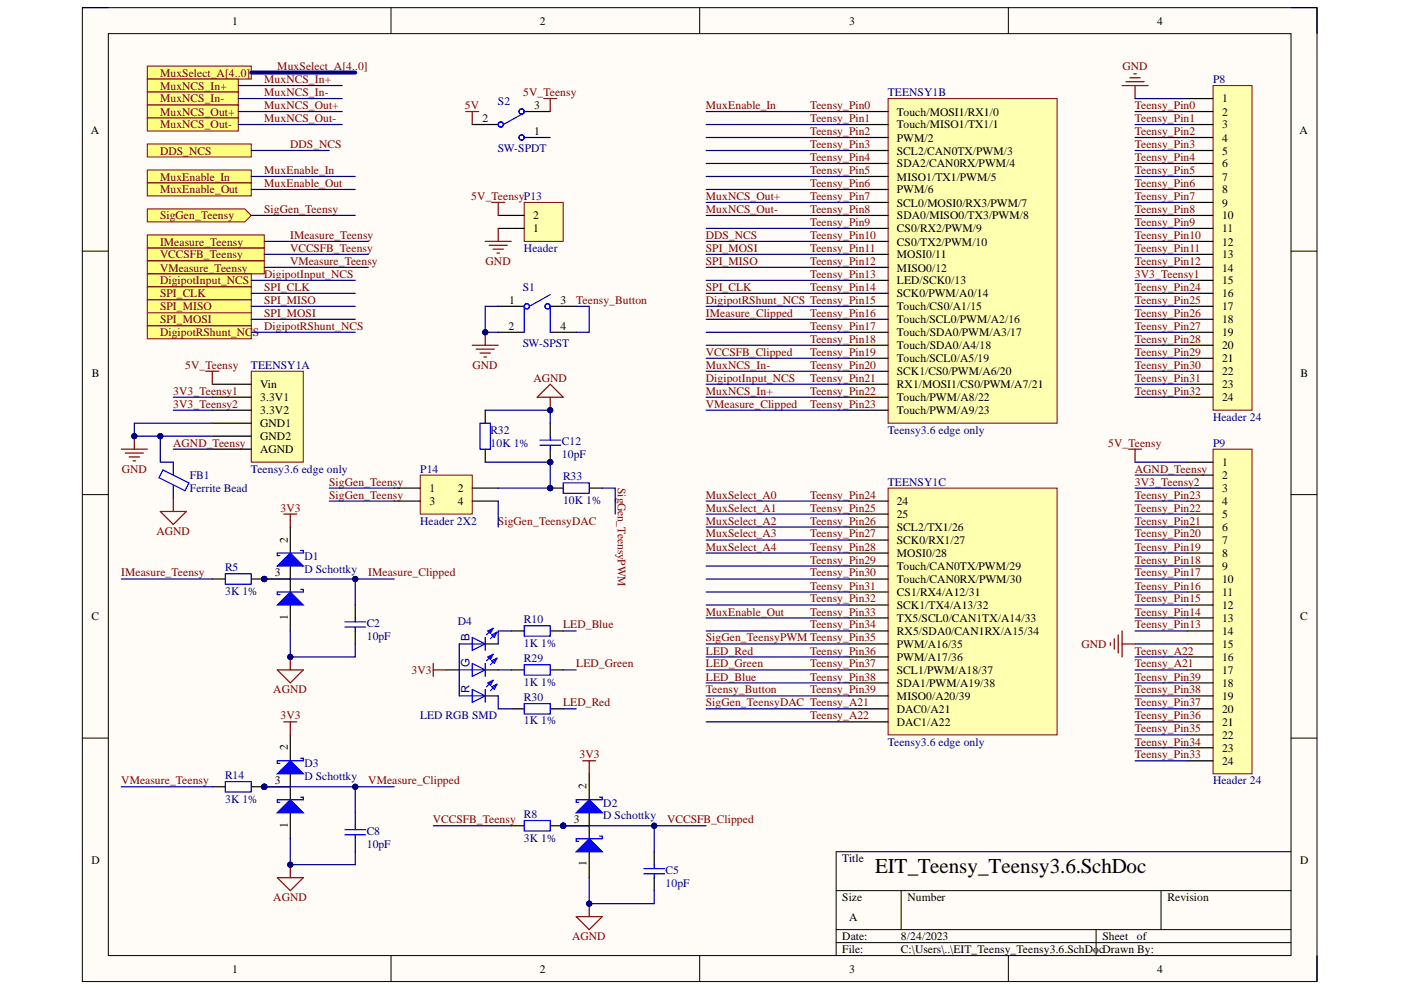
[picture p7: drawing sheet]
<svg xmlns="http://www.w3.org/2000/svg" width="297mm" height="210mm" viewBox="0 0 297 210" stroke-linecap="round" stroke-linejoin="round" font-family="sans-serif">
<defs><g id="words">
<text font-size="4.5" x="185.5" y="185.1">EIT_Teensy_Teensy3.6.SchDoc</text>
<g font-size="2.5">
<text x="49.2" y="5.2">1</text>
<text x="114.5" y="5.2">2</text>
<text x="180" y="5.2">3</text>
<text x="245.3" y="5.2">4</text>
<text x="113.3" y="23.2">3</text>
<text x="259.1" y="21.7">1</text>
<text x="19.3" y="28.3">A</text>
<text x="102.3" y="25.9">2</text>
<text x="113.3" y="28.7">1</text>
<text x="190.2" y="24.5">Touch/MOSI1/RX1/0</text>
<text x="190.2" y="27.2">Touch/MISO1/TX1/1</text>
<text x="259.1" y="24.5">2</text>
<text x="259.1" y="27.2">3</text>
<text x="275.5" y="28.3">A</text>
<text x="190.2" y="30">PWM/2</text>
<text x="190.2" y="32.8">SCL2/CAN0TX/PWM/3</text>
<text x="190.2" y="35.5">SDA2/CAN0RX/PWM/4</text>
<text x="259.1" y="30">4</text>
<text x="259.1" y="32.8">5</text>
<text x="259.1" y="35.5">6</text>
<text x="190.2" y="38.3">MISO1/TX1/PWM/5</text>
<text x="190.2" y="41">PWM/6</text>
<text x="259.1" y="38.3">7</text>
<text x="259.1" y="41">8</text>
<text x="113" y="46.5">2</text>
<text x="190.2" y="43.8">SCL0/MOSI0/RX3/PWM/7</text>
<text x="190.2" y="46.5">SDA0/MISO0/TX3/PWM/8</text>
<text x="259.1" y="43.8">9</text>
<text x="259.1" y="46.5">10</text>
<text x="113" y="49.3">1</text>
<text x="190.2" y="49.3">CS0/RX2/PWM/9</text>
<text x="190.2" y="52.1">CS0/TX2/PWM/10</text>
<text x="259.1" y="49.3">11</text>
<text x="259.1" y="52.1">12</text>
<text x="190.2" y="54.8">MOSI0/11</text>
<text x="190.2" y="57.6">MISO0/12</text>
<text x="259.1" y="54.8">13</text>
<text x="259.1" y="57.6">14</text>
<text x="107.9" y="64.4">1</text>
<text x="118.9" y="64.4">3</text>
<text x="190.2" y="60.3">LED/SCK0/13</text>
<text x="190.2" y="63.1">SCK0/PWM/A0/14</text>
<text x="190.2" y="65.8">Touch/CS0/A1/15</text>
<text x="259.1" y="60.3">15</text>
<text x="259.1" y="63.1">16</text>
<text x="259.1" y="65.8">17</text>
<text x="107.8" y="69.9">2</text>
<text x="118.9" y="69.9">4</text>
<text x="190.2" y="68.6">Touch/SCL0/PWM/A2/16</text>
<text x="190.2" y="71.3">Touch/SDA0/PWM/A3/17</text>
<text x="259.1" y="68.6">18</text>
<text x="259.1" y="71.3">19</text>
<text x="190.2" y="74">Touch/SDA0/A4/18</text>
<text x="190.2" y="76.8">Touch/SCL0/A5/19</text>
<text x="259.1" y="74">20</text>
<text x="259.1" y="76.8">21</text>
<text x="19.5" y="79.9">B</text>
<text x="55.2" y="82.3">Vin</text>
<text x="190.2" y="79.5">SCK1/CS0/PWM/A6/20</text>
<text x="190.2" y="82.3">RX1/MOSI1/CS0/PWM/A7/21</text>
<text x="259.1" y="79.5">22</text>
<text x="259.1" y="82.3">23</text>
<text x="275.7" y="79.9">B</text>
<text x="55.2" y="85">3.3V1</text>
<text x="55.2" y="87.8">3.3V2</text>
<text x="190.2" y="85">Touch/PWM/A8/22</text>
<text x="190.2" y="87.8">Touch/PWM/A9/23</text>
<text x="259.1" y="85">24</text>
<text x="55.2" y="90.6">GND1</text>
<text x="55.2" y="93.3">GND2</text>
<text x="55.2" y="96.1">AGND</text>
<text x="259.1" y="98.8">1</text>
<text x="259.1" y="101.6">2</text>
<text x="91" y="104.3">1</text>
<text x="91" y="107.1">3</text>
<text x="97" y="104.3">2</text>
<text x="97" y="107.1">4</text>
<text x="190.2" y="107.1">24</text>
<text x="259.1" y="104.3">3</text>
<text x="259.1" y="107.1">4</text>
<text x="190.2" y="109.9">25</text>
<text x="190.2" y="112.6">SCL2/TX1/26</text>
<text x="259.1" y="109.9">5</text>
<text x="259.1" y="112.6">6</text>
<text x="61" y="115" transform="rotate(-90 61 115)">2</text>
<text x="190.2" y="115.4">SCK0/RX1/27</text>
<text x="190.2" y="118.1">MOSI0/28</text>
<text x="259.1" y="115.4">7</text>
<text x="259.1" y="118.1">8</text>
<text x="58.3" y="122.2">3</text>
<text x="190.2" y="120.9">Touch/CAN0TX/PWM/29</text>
<text x="190.2" y="123.6">Touch/CAN0RX/PWM/30</text>
<text x="259.1" y="120.9">9</text>
<text x="259.1" y="123.6">10</text>
<text x="19.4" y="131.5">C</text>
<text x="61" y="131.4" transform="rotate(-90 61 131.4)">1</text>
<text x="190.2" y="126.4">CS1/RX4/A12/31</text>
<text x="190.2" y="129.2">SCK1/TX4/A13/32</text>
<text x="190.2" y="131.9">TX5/SCL0/CAN1TX/A14/33</text>
<text x="259.1" y="126.4">11</text>
<text x="259.1" y="129.2">12</text>
<text x="259.1" y="131.9">13</text>
<text x="275.6" y="131.5">C</text>
<text x="190.2" y="134.7">RX5/SDA0/CAN1RX/A15/34</text>
<text x="190.2" y="137.4">PWM/A16/35</text>
<text x="259.1" y="134.7">14</text>
<text x="259.1" y="137.4">15</text>
<text x="190.2" y="140.2">PWM/A17/36</text>
<text x="190.2" y="142.9">SCL1/PWM/A18/37</text>
<text x="259.1" y="140.2">16</text>
<text x="259.1" y="142.9">17</text>
<text x="190.2" y="145.6">SDA1/PWM/A19/38</text>
<text x="190.2" y="148.4">MISO0/A20/39</text>
<text x="259.1" y="145.6">18</text>
<text x="259.1" y="148.4">19</text>
<text x="190.2" y="151.1">DAC0/A21</text>
<text x="190.2" y="153.9">DAC1/A22</text>
<text x="259.1" y="151.1">20</text>
<text x="259.1" y="153.9">21</text>
<text x="61" y="159.1" transform="rotate(-90 61 159.1)">2</text>
<text x="259.1" y="156.6">22</text>
<text x="259.1" y="159.4">23</text>
<text x="58.3" y="166.3">3</text>
<text x="124.4" y="167.4" transform="rotate(-90 124.4 167.4)">2</text>
<text x="259.1" y="162.1">24</text>
<text x="61" y="175.5" transform="rotate(-90 61 175.5)">1</text>
<text x="121.7" y="174.6">3</text>
<text x="19.4" y="183.2">D</text>
<text x="124.4" y="183.7" transform="rotate(-90 124.4 183.7)">1</text>
<text x="178.6" y="182.8">Title</text>
<text x="275.6" y="183.2">D</text>
<text x="178.6" y="191">Size</text>
<text x="192.4" y="191">Number</text>
<text x="247.5" y="191">Revision</text>
<text x="180" y="195.2">A</text>
<text x="178.6" y="199.3">Date:</text>
<text x="178.6" y="202.1">File:</text>
<text x="191" y="199.3">8/24/2023</text>
<text x="191" y="202.1">C:\Users\..\EIT_Teensy_Teensy3.6.SchDo</text>
<text x="233" y="202.1">cDrawn By:</text>
<text x="233.7" y="199.3">Sheet</text>
<text x="241.1" y="199.3">of</text>
<text x="49.2" y="206.3">1</text>
<text x="114.5" y="206.3">2</text>
<text x="180" y="206.3">3</text>
<text x="245.3" y="206.3">4</text>
</g>
<g font-size="2.5" fill="#800000">
<text x="33.9" y="16.2">MuxSelect_A[4..0]</text>
<text x="56" y="17.6">MuxNCS_In+</text>
<text x="58.8" y="14.9">MuxSelect_A[4..0]</text>
<text x="238" y="14.9">GND</text>
<text x="33.9" y="19">MuxNCS_In+</text>
<text x="33.9" y="21.7">MuxNCS_In-</text>
<text x="56" y="20.4">MuxNCS_In-</text>
<text x="56" y="23.2">MuxNCS_Out+</text>
<text x="98.6" y="23.2">5V</text>
<text x="110.9" y="20.4">5V_Teensy</text>
<text x="149.7" y="23.2">MuxEnable_In</text>
<text x="171.7" y="23.2">Teensy_Pin0</text>
<text x="240.6" y="23.2">Teensy_Pin0</text>
<text x="33.9" y="24.5">MuxNCS_Out+</text>
<text x="33.9" y="27.2">MuxNCS_Out-</text>
<text x="56" y="25.9">MuxNCS_Out-</text>
<text x="171.7" y="25.9">Teensy_Pin1</text>
<text x="171.7" y="28.7">Teensy_Pin2</text>
<text x="240.6" y="25.9">Teensy_Pin1</text>
<text x="240.6" y="28.7">Teensy_Pin2</text>
<text x="33.9" y="32.8">DDS_NCS</text>
<text x="61.5" y="31.4">DDS_NCS</text>
<text x="171.7" y="31.4">Teensy_Pin3</text>
<text x="171.7" y="34.2">Teensy_Pin4</text>
<text x="240.6" y="31.4">Teensy_Pin3</text>
<text x="240.6" y="34.2">Teensy_Pin4</text>
<text x="33.9" y="38.3">MuxEnable_In</text>
<text x="33.9" y="41">MuxEnable_Out</text>
<text x="56" y="36.9">MuxEnable_In</text>
<text x="56" y="39.6">MuxEnable_Out</text>
<text x="171.7" y="36.9">Teensy_Pin5</text>
<text x="171.7" y="39.6">Teensy_Pin6</text>
<text x="240.6" y="36.9">Teensy_Pin5</text>
<text x="240.6" y="39.6">Teensy_Pin6</text>
<text x="33.9" y="46.5">SigGen_Teensy</text>
<text x="56" y="45.1">SigGen_Teensy</text>
<text x="99.9" y="42.4">5V_TeensyP13</text>
<text x="149.7" y="42.4">MuxNCS_Out+</text>
<text x="149.7" y="45.1">MuxNCS_Out-</text>
<text x="171.7" y="42.4">Teensy_Pin7</text>
<text x="171.7" y="45.1">Teensy_Pin8</text>
<text x="171.7" y="47.9">Teensy_Pin9</text>
<text x="240.6" y="42.4">Teensy_Pin7</text>
<text x="240.6" y="45.1">Teensy_Pin8</text>
<text x="240.6" y="47.9">Teensy_Pin9</text>
<text x="33.9" y="52.1">IMeasure_Teensy</text>
<text x="61.5" y="53.4">VCCSFB_Teensy</text>
<text x="61.5" y="50.6">IMeasure_Teensy</text>
<text x="149.7" y="53.4">SPI_MOSI</text>
<text x="149.7" y="50.6">DDS_NCS</text>
<text x="171.7" y="50.6">Teensy_Pin10</text>
<text x="171.7" y="53.4">Teensy_Pin11</text>
<text x="240.6" y="50.6">Teensy_Pin10</text>
<text x="240.6" y="53.4">Teensy_Pin11</text>
<text x="33.9" y="54.8">VCCSFB_Teensy</text>
<text x="33.9" y="57.6">VMeasure_Teensy</text>
<text x="56" y="58.9">DigipotInput_NCS</text>
<text x="61.5" y="56.1">VMeasure_Teensy</text>
<text x="103" y="56.1">GND</text>
<text x="149.7" y="56.1">SPI_MISO</text>
<text x="171.7" y="56.1">Teensy_Pin12</text>
<text x="171.7" y="58.9">Teensy_Pin13</text>
<text x="240.6" y="56.1">Teensy_Pin12</text>
<text x="240.6" y="58.9">3V3_Teensy1</text>
<text x="33.9" y="60.3">DigipotInput_NCS</text>
<text x="33.9" y="63.1">SPI_CLK</text>
<text x="33.9" y="65.8">SPI_MISO</text>
<text x="56" y="61.7">SPI_CLK</text>
<text x="56" y="64.4">SPI_MISO</text>
<text x="122.2" y="64.4">Teensy_Button</text>
<text x="149.7" y="61.7">SPI_CLK</text>
<text x="149.7" y="64.4">DigipotRShunt_NCS Teensy_Pin15</text>
<text x="171.7" y="61.7">Teensy_Pin14</text>
<text x="240.6" y="61.7">Teensy_Pin24</text>
<text x="240.6" y="64.4">Teensy_Pin25</text>
<text x="33.9" y="68.6">SPI_MOSI</text>
<text x="33.9" y="71.3">DigipotRShunt_NC</text>
<text x="53.6" y="71.3">S</text>
<text x="56" y="67.2">SPI_MOSI</text>
<text x="56" y="69.9">DigipotRShunt_NCS</text>
<text x="149.7" y="67.2">IMeasure_Clipped</text>
<text x="171.7" y="67.2">Teensy_Pin16</text>
<text x="171.7" y="69.9">Teensy_Pin17</text>
<text x="240.6" y="67.2">Teensy_Pin26</text>
<text x="240.6" y="69.9">Teensy_Pin27</text>
<text x="149.7" y="75.4">VCCSFB_Clipped</text>
<text x="171.7" y="72.7">Teensy_Pin18</text>
<text x="171.7" y="75.4">Teensy_Pin19</text>
<text x="240.6" y="72.7">Teensy_Pin28</text>
<text x="240.6" y="75.4">Teensy_Pin29</text>
<text x="36.7" y="83.7">3V3_Teensy1</text>
<text x="39.3" y="78.2">5V_Teensy</text>
<text x="100.2" y="78.2">GND</text>
<text x="113.1" y="81">AGND</text>
<text x="149.7" y="81">DigipotInput_NCS</text>
<text x="149.7" y="83.7">MuxNCS_In+</text>
<text x="149.7" y="78.2">MuxNCS_In-</text>
<text x="171.7" y="78.2">Teensy_Pin20</text>
<text x="171.7" y="81">Teensy_Pin21</text>
<text x="171.7" y="83.7">Teensy_Pin22</text>
<text x="240.6" y="78.2">Teensy_Pin30</text>
<text x="240.6" y="81">Teensy_Pin31</text>
<text x="240.6" y="83.7">Teensy_Pin32</text>
<text x="36.7" y="86.5">3V3_Teensy2</text>
<text x="149.7" y="86.5">VMeasure_Clipped</text>
<text x="171.7" y="86.5">Teensy_Pin23</text>
<text x="36.7" y="94.7">AGND_Teensy</text>
<text x="234.9" y="94.7">5V_Teensy</text>
<text x="25.8" y="100.3">GND</text>
<text x="240.6" y="100.3">AGND_Teensy</text>
<text x="69.8" y="103">SigGen_Teensy</text>
<text x="69.8" y="105.7">SigGen_Teensy</text>
<text x="131" y="103.5" transform="rotate(90 131 103.5)">SigGen_TeensyPWM</text>
<text x="149.7" y="105.7">MuxSelect_A0</text>
<text x="171.7" y="105.7">Teensy_Pin24</text>
<text x="240.6" y="103">3V3_Teensy2</text>
<text x="240.6" y="105.7">Teensy_Pin23</text>
<text x="33.2" y="113.4">AGND</text>
<text x="59.5" y="108.5">3V3</text>
<text x="105.6" y="111.2">SigGen_TeensyDAC</text>
<text x="149.7" y="108.5">MuxSelect_A1</text>
<text x="149.7" y="111.2">MuxSelect_A2</text>
<text x="149.7" y="113.9">MuxSelect_A3</text>
<text x="171.7" y="108.5">Teensy_Pin25</text>
<text x="171.7" y="111.2">Teensy_Pin26</text>
<text x="171.7" y="113.9">Teensy_Pin27</text>
<text x="240.6" y="113.9">Teensy_Pin20</text>
<text x="240.6" y="111.2">Teensy_Pin21</text>
<text x="240.6" y="108.5">Teensy_Pin22</text>
<text x="149.7" y="116.7">MuxSelect_A4</text>
<text x="171.7" y="116.7">Teensy_Pin28</text>
<text x="171.7" y="119.5">Teensy_Pin29</text>
<text x="240.6" y="119.5">Teensy_Pin18</text>
<text x="240.6" y="116.7">Teensy_Pin19</text>
<text x="25.7" y="122.2">IMeasure_Teensy</text>
<text x="78.1" y="122.2">IMeasure_Clipped</text>
<text x="171.7" y="122.2">Teensy_Pin30</text>
<text x="171.7" y="125">Teensy_Pin31</text>
<text x="240.6" y="125">Teensy_Pin16</text>
<text x="240.6" y="122.2">Teensy_Pin17</text>
<text x="149.7" y="130.5">MuxEnable_Out</text>
<text x="171.7" y="127.7">Teensy_Pin32</text>
<text x="171.7" y="130.5">Teensy_Pin33</text>
<text x="240.6" y="130.5">Teensy_Pin14</text>
<text x="240.6" y="127.7">Teensy_Pin15</text>
<text x="119.4" y="133.2">LED_Blue</text>
<text x="149.7" y="136">SigGen_TeensyPWM Teensy_Pin35</text>
<text x="171.7" y="133.2">Teensy_Pin34</text>
<text x="229.3" y="137.4">GND</text>
<text x="240.6" y="133.2">Teensy_Pin13</text>
<text x="87.2" y="142.9">3V3</text>
<text x="122.2" y="141.5">LED_Green</text>
<text x="149.7" y="141.5">LED_Green</text>
<text x="149.7" y="138.8">LED_Red</text>
<text x="171.7" y="138.8">Teensy_Pin36</text>
<text x="171.7" y="141.5">Teensy_Pin37</text>
<text x="240.6" y="141.5">Teensy_A21</text>
<text x="240.6" y="138.8">Teensy_A22</text>
<text x="58" y="147">AGND</text>
<text x="119.4" y="149.8">LED_Red</text>
<text x="149.7" y="144.3">LED_Blue</text>
<text x="149.7" y="149.8">SigGen_TeensyDAC Teensy_A21</text>
<text x="149.7" y="147">Teensy_Button</text>
<text x="171.7" y="144.3">Teensy_Pin38</text>
<text x="171.7" y="147">Teensy_Pin39</text>
<text x="240.6" y="149.8">Teensy_Pin37</text>
<text x="240.6" y="147">Teensy_Pin38</text>
<text x="240.6" y="144.3">Teensy_Pin39</text>
<text x="59.5" y="152.5">3V3</text>
<text x="171.7" y="152.5">Teensy_A22</text>
<text x="240.6" y="155.3">Teensy_Pin35</text>
<text x="240.6" y="152.5">Teensy_Pin36</text>
<text x="122.8" y="160.8">3V3</text>
<text x="240.6" y="160.8">Teensy_Pin33</text>
<text x="240.6" y="158.1">Teensy_Pin34</text>
<text x="25.7" y="166.3">VMeasure_Teensy</text>
<text x="78.1" y="166.3">VMeasure_Clipped</text>
<text x="91.8" y="174.6">VCCSFB_Teensy</text>
<text x="141.5" y="174.6">VCCSFB_Clipped</text>
<text x="58" y="191">AGND</text>
<text x="121.3" y="199.3">AGND</text>
</g>
<g font-size="2.5" fill="#000080">
<text x="257.2" y="17.6">P8</text>
<text x="105.6" y="22.3">S2</text>
<text x="188.2" y="20.4">TEENSY1B</text>
<text x="105.6" y="32.2">SW-SPDT</text>
<text x="111.1" y="53.4">Header</text>
<text x="110.8" y="61.7">S1</text>
<text x="110.8" y="73.5">SW-SPST</text>
<text x="53.2" y="78.2">TEENSY1A</text>
<text x="257.2" y="89.2">Header 24</text>
<text x="104" y="92">R32</text>
<text x="104" y="94.7">10K 1%</text>
<text x="119.1" y="94.4">C12</text>
<text x="188.2" y="92">Teensy3.6 edge only</text>
<text x="257.2" y="94.7">P9</text>
<text x="40.3" y="101.6">FB1</text>
<text x="53.2" y="100.3">Teensy3.6 edge only</text>
<text x="89.1" y="100.3">P14</text>
<text x="119.1" y="97.2">10pF</text>
<text x="119.4" y="101.9">R33</text>
<text x="40.3" y="104.3">Ferrite Bead</text>
<text x="119.4" y="106.8">10K 1%</text>
<text x="188.2" y="103">TEENSY1C</text>
<text x="89.1" y="111.2">Header 2X2</text>
<text x="64.5" y="118.7">D1</text>
<text x="47.7" y="121.1">R5</text>
<text x="64.5" y="121.4">D Schottky</text>
<text x="47.7" y="126.1">3K 1%</text>
<text x="77.7" y="133">C2</text>
<text x="77.7" y="135.8">10pF</text>
<text x="97" y="132.5">D4</text>
<text x="99.6" y="136" transform="rotate(-90 99.6 136)">B</text>
<text x="111.1" y="132.1">R10</text>
<text x="111.1" y="137.1">1K 1%</text>
<text x="99.6" y="141.5" transform="rotate(-90 99.6 141.5)">G</text>
<text x="111.1" y="140.4">R29</text>
<text x="99.6" y="147" transform="rotate(-90 99.6 147)">R</text>
<text x="111.1" y="148.7">R30</text>
<text x="111.1" y="145.4">1K 1%</text>
<text x="89.1" y="152.5">LED RGB SMD</text>
<text x="111.1" y="153.6">1K 1%</text>
<text x="188.2" y="158.1">Teensy3.6 edge only</text>
<text x="47.7" y="165.2">R14</text>
<text x="64.5" y="162.7">D3</text>
<text x="64.5" y="165.4">D Schottky</text>
<text x="257.2" y="166.3">Header 24</text>
<text x="47.7" y="170.2">3K 1%</text>
<text x="111.1" y="173.5">R8</text>
<text x="127.9" y="171">D2</text>
<text x="127.9" y="173.7">D Schottky</text>
<text x="77.7" y="177">C8</text>
<text x="77.7" y="179.8">10pF</text>
<text x="111.1" y="178.4">3K 1%</text>
<text x="141.1" y="185.3">C5</text>
<text x="141.1" y="188.1">10pF</text>
</g>
</g></defs>
<path d="M17.5 1.6h261.7v206.5h-261.7z" fill-rule="evenodd" fill="#fffcf8"/>
<path d="M17.5 1.6h261.7v206.5h-261.7z" fill="none" stroke="#000" stroke-width=".21"/>
<path d="M23 7.1h250.7v195.5h-250.7z" fill-rule="evenodd" fill="#fffcf8"/>
<g fill="none" stroke="#000" stroke-width=".21">
<path d="M17.5 1.6h5.5M23 7.1h250.7v195.5h-250.7zM82.9 1.6v5.5M148.3 1.6v5.5M213.8 1.6v5.5M273.7 1.6h5.5v5.5M17.5 53.2h5.5M273.7 53.2h5.5M17.5 104.9h5.5M273.7 104.9h5.5M17.5 156.5h5.5M273.7 156.5h5.5"/>
<path d="M177.3 188.8h96.4M177.3 197.1h96.4M177.3 199.9h96.4M191.1 188.8v8.3M232.4 197.1v5.5M246.2 188.8v8.3M273.7 180.6h-96.4v22M82.9 202.6v5.5M148.3 202.6v5.5M213.8 202.6v5.5M279.2 202.6v5.5"/>
</g>
<path d="M53.3 78.7h11v19.3h-11z" fill-rule="evenodd" fill="#ffffb0"/>
<path d="M53.3 78.7h11v19.3h-11z" fill="none" stroke="#800000" stroke-width=".21"/>
<path d="M45 89.7h8.3M45 81.5h8.3M45 84.2h8.3M45 95.2h8.3M45 87h8.3M45 92.5h8.3" fill="none" stroke="#000" stroke-width=".25"/>
<path d="M188.3 20.9h35.8v68.8h-35.8z" fill-rule="evenodd" fill="#ffffb0"/>
<path d="M188.3 20.9h35.8v68.8h-35.8z" fill="none" stroke="#800000" stroke-width=".21"/>
<g fill="none" stroke="#000" stroke-width=".25">
<path d="M180 23.6h8.3M180 26.4h8.3M180 29.2h8.3M180 31.9h8.3M180 34.7h8.3M180 37.4h8.3M180 40.2h8.3M180 42.9h8.3M180 45.7h8.3M180 48.4h8.3M180 51.2h8.3M180 53.9h8.3"/>
<path d="M180 56.7h8.3M180 59.4h8.3M180 62.2h8.3M180 65h8.3M180 67.7h8.3M180 70.5h8.3M180 73.2h8.3M180 76h8.3M180 78.7h8.3M180 81.5h8.3M180 84.2h8.3M180 87h8.3"/>
</g>
<path d="M188.3 103.5h35.8v52.3h-35.8z" fill-rule="evenodd" fill="#ffffb0"/>
<path d="M188.3 103.5h35.8v52.3h-35.8z" fill="none" stroke="#800000" stroke-width=".21"/>
<g fill="none" stroke="#000" stroke-width=".25">
<path d="M180 106.2h8.3M180 109h8.3M180 111.7h8.3M180 114.5h8.3M180 117.3h8.3M180 120h8.3M180 122.8h8.3M180 125.5h8.3M180 128.3h8.3M180 131h8.3M180 133.8h8.3M180 136.5h8.3"/>
<path d="M180 139.3h8.3M180 142h8.3M180 144.8h8.3M180 147.5h8.3M180 150.3h8.3M180 153.1h8.3"/>
</g>
<path d="M31.2 52.6h24.8v2.7h-24.8z" fill-rule="evenodd" fill="#ffff80"/>
<path d="M31.2 52.6h24.8v2.7h-24.8z" fill="none" stroke="#800000" stroke-width=".21"/>
<path d="M31.2 55.3h24.8v2.8h-24.8z" fill-rule="evenodd" fill="#ffff80"/>
<path d="M31.2 55.3h24.8v2.8h-24.8z" fill="none" stroke="#800000" stroke-width=".21"/>
<path d="M31.2 14h22.1v2.8h-22.1z" fill-rule="evenodd" fill="#ffff80"/>
<path d="M31.2 14h22.1v2.8h-22.1z" fill="none" stroke="#800000" stroke-width=".21"/>
<path d="M98.7 23.6h2.8M100.1 23.6v2.8" fill="none" stroke="#800000" stroke-width=".25"/>
<path d="M31.2 30.5h22.1v2.8h-22.1z" fill-rule="evenodd" fill="#ffff80"/>
<path d="M31.2 30.5h22.1v2.8h-22.1z" fill="none" stroke="#800000" stroke-width=".21"/>
<path d="M25.7 95.2h5.5M26.5 96.1h3.9M27.4 96.9h2.2M28.2 97.7h.6M28.5 92.5v2.7" fill="none" stroke="#800000" stroke-width=".25"/>
<circle cx="28.5" cy="92.5" r=".55" fill="#000080"/>
<circle cx="28.5" cy="92.5" r=".55" fill="none" stroke="#000080" stroke-width=".21"/>
<path d="M257.2 18.1h8.3v68.9h-8.3z" fill-rule="evenodd" fill="#ffffb0"/>
<path d="M257.2 18.1h8.3v68.9h-8.3z" fill="none" stroke="#800000" stroke-width=".21"/>
<g fill="none" stroke="#000" stroke-width=".25">
<path d="M251.7 20.9h5.5M251.7 23.6h5.5M251.7 26.4h5.5M251.7 29.2h5.5M251.7 31.9h5.5M251.7 34.7h5.5M251.7 37.4h5.5M251.7 40.2h5.5M251.7 42.9h5.5M251.7 45.7h5.5M251.7 48.4h5.5M251.7 51.2h5.5"/>
<path d="M251.7 53.9h5.5M251.7 56.7h5.5M251.7 59.4h5.5M251.7 62.2h5.5M251.7 65h5.5M251.7 67.7h5.5M251.7 70.5h5.5M251.7 73.2h5.5M251.7 76h5.5M251.7 78.7h5.5M251.7 81.5h5.5M251.7 84.2h5.5"/>
</g>
<path d="M257.2 95.2h8.3v68.9h-8.3z" fill-rule="evenodd" fill="#ffffb0"/>
<path d="M257.2 95.2h8.3v68.9h-8.3z" fill="none" stroke="#800000" stroke-width=".21"/>
<g fill="none" stroke="#000" stroke-width=".25">
<path d="M251.7 98h5.5M251.7 100.7h5.5M251.7 103.5h5.5M251.7 106.2h5.5M251.7 109h5.5M251.7 111.7h5.5M251.7 114.5h5.5M251.7 117.3h5.5M251.7 120h5.5M251.7 122.8h5.5M251.7 125.5h5.5M251.7 128.3h5.5"/>
<path d="M251.7 131h5.5M251.7 133.8h5.5M251.7 136.5h5.5M251.7 139.3h5.5M251.7 142h5.5M251.7 144.8h5.5M251.7 147.5h5.5M251.7 150.3h5.5M251.7 153.1h5.5M251.7 155.8h5.5M251.7 158.6h5.5M251.7 161.3h5.5"/>
<path d="M138.7 180.6v2.7M138.7 186.1v2.7"/>
</g>
<path d="M237.9 18.1h5.5M238.7 17.3h3.9M239.6 16.5h2.2M240.4 15.7h.5M240.7 18.1v2.8M235.4 136.3v.5M236.2 135.4v2.2M237.1 134.6v3.9M237.9 133.8v5.5M237.9 136.5h2.8" fill="none" stroke="#800000" stroke-width=".25"/>
<path d="M136.5 185.3h4.4M136.5 184.2h4.4M138.7 183.3v.9M138.7 185.3v.8" fill="none" stroke="#00f" stroke-width=".25"/>
<circle cx="119.4" cy="175.1" r=".55" fill="#000080"/>
<circle cx="119.4" cy="175.1" r=".55" fill="none" stroke="#000080" stroke-width=".21"/>
<path d="M119.4 175.1h5.5M124.9 172.3v5.5" fill="none" stroke="#000" stroke-width=".25"/>
<circle cx="119.4" cy="175.1" r=".55" fill="#000080"/>
<circle cx="119.4" cy="175.1" r=".55" fill="none" stroke="#000080" stroke-width=".21"/>
<path d="M124.9 164.1v5.5" fill="none" stroke="#000" stroke-width=".25"/>
<path d="M124.9 169.6l2.8 2.7h-5.5z" fill="#00f"/>
<path d="M124.9 169.6l2.8 2.7h-5.5zM127.1 169h.6v.6h-5.5v.5h.5" fill="none" stroke="#00f" stroke-width=".25"/>
<path d="M124.9 180.6v5.5" fill="none" stroke="#000" stroke-width=".25"/>
<path d="M124.9 177.8l2.8 2.8h-5.5z" fill="#00f"/>
<path d="M124.9 177.8l2.8 2.8h-5.5zM127.1 177.3h.6v.5h-5.5v.6h.5" fill="none" stroke="#00f" stroke-width=".25"/>
<circle cx="56" cy="122.8" r=".55" fill="#000080"/>
<circle cx="56" cy="122.8" r=".55" fill="none" stroke="#000080" stroke-width=".21"/>
<path d="M56 122.8h5.5M61.5 120v5.5" fill="none" stroke="#000" stroke-width=".25"/>
<circle cx="56" cy="122.8" r=".55" fill="#000080"/>
<circle cx="56" cy="122.8" r=".55" fill="none" stroke="#000080" stroke-width=".21"/>
<path d="M61.5 111.7v5.6" fill="none" stroke="#000" stroke-width=".25"/>
<path d="M58.8 120l2.7-2.7 2.8 2.7z" fill="#00f"/>
<path d="M63.8 116.7h.5v.6h-5.5v.5h.5M58.8 120l2.7-2.7 2.8 2.7z" fill="none" stroke="#00f" stroke-width=".25"/>
<path d="M61.5 128.3v5.5" fill="none" stroke="#000" stroke-width=".25"/>
<path d="M58.8 128.3l2.7-2.8 2.8 2.8z" fill="#00f"/>
<path d="M58.8 128.3l2.7-2.8 2.8 2.8zM63.8 125h.5v.5h-5.5v.6h.5M73.1 132.9h4.4M73.1 131.9h4.4M75.3 131v.9M75.3 132.9v.9" fill="none" stroke="#00f" stroke-width=".25"/>
<path d="M75.3 128.3v2.7M75.3 133.8v2.7" fill="none" stroke="#000" stroke-width=".25"/>
<path d="M60.2 109h2.7M61.5 109v2.7M123.5 161.3h2.8M124.9 161.3v2.8" fill="none" stroke="#800000" stroke-width=".25"/>
<circle cx="56" cy="166.8" r=".55" fill="#000080"/>
<circle cx="56" cy="166.8" r=".55" fill="none" stroke="#000080" stroke-width=".21"/>
<path d="M56 166.8h5.5M61.5 164.1v5.5" fill="none" stroke="#000" stroke-width=".25"/>
<circle cx="56" cy="166.8" r=".55" fill="#000080"/>
<circle cx="56" cy="166.8" r=".55" fill="none" stroke="#000080" stroke-width=".21"/>
<path d="M61.5 155.8v5.5" fill="none" stroke="#000" stroke-width=".25"/>
<path d="M58.8 164.1l2.7-2.8 2.8 2.8z" fill="#00f"/>
<path d="M58.8 164.1l2.7-2.8 2.8 2.8zM63.8 160.8h.5v.5h-5.5v.6h.5" fill="none" stroke="#00f" stroke-width=".25"/>
<path d="M61.5 172.3v5.5" fill="none" stroke="#000" stroke-width=".25"/>
<path d="M61.5 169.6l2.8 2.7h-5.5z" fill="#00f"/>
<path d="M61.5 169.6l2.8 2.7h-5.5zM63.8 169h.5v.6h-5.5v.5h.5M73.1 177h4.4M73.1 175.9h4.4M75.3 175.1v.8M75.3 177v.8" fill="none" stroke="#00f" stroke-width=".25"/>
<path d="M75.3 172.3v2.8M75.3 177.8v2.8" fill="none" stroke="#000" stroke-width=".25"/>
<path d="M60.2 153.1h2.7M61.5 153.1v2.7" fill="none" stroke="#800000" stroke-width=".25"/>
<circle cx="119.4" cy="175.1" r=".55" fill="#000080"/>
<circle cx="119.4" cy="175.1" r=".55" fill="none" stroke="#000080" stroke-width=".21"/>
<path d="M116.7 175.1h2.7" fill="none" stroke="#000" stroke-width=".25"/>
<circle cx="119.4" cy="175.1" r=".55" fill="#000080"/>
<circle cx="119.4" cy="175.1" r=".55" fill="none" stroke="#000080" stroke-width=".21"/>
<path d="M108.4 175.1h2.7" fill="none" stroke="#000" stroke-width=".25"/>
<path d="M111.1 174h5.6v2.2h-5.6z" fill="none" stroke="#00f" stroke-width=".25"/>
<circle cx="56" cy="122.8" r=".55" fill="#000080"/>
<circle cx="56" cy="122.8" r=".55" fill="none" stroke="#000080" stroke-width=".21"/>
<path d="M53.3 122.8h2.7" fill="none" stroke="#000" stroke-width=".25"/>
<circle cx="56" cy="122.8" r=".55" fill="#000080"/>
<circle cx="56" cy="122.8" r=".55" fill="none" stroke="#000080" stroke-width=".21"/>
<path d="M45 122.8h2.8" fill="none" stroke="#000" stroke-width=".25"/>
<path d="M47.8 121.7h5.5v2.2h-5.5z" fill="none" stroke="#00f" stroke-width=".25"/>
<circle cx="56" cy="166.8" r=".55" fill="#000080"/>
<circle cx="56" cy="166.8" r=".55" fill="none" stroke="#000080" stroke-width=".21"/>
<path d="M53.3 166.8h2.7" fill="none" stroke="#000" stroke-width=".25"/>
<circle cx="56" cy="166.8" r=".55" fill="#000080"/>
<circle cx="56" cy="166.8" r=".55" fill="none" stroke="#000080" stroke-width=".21"/>
<path d="M45 166.8h2.8" fill="none" stroke="#000" stroke-width=".25"/>
<path d="M47.8 165.7h5.5v2.2h-5.5z" fill="none" stroke="#00f" stroke-width=".25"/>
<path d="M31.2 49.8h24.8v2.8h-24.8z" fill-rule="evenodd" fill="#ffff80"/>
<path d="M31.2 49.8h24.8v2.8h-24.8z" fill="none" stroke="#800000" stroke-width=".21"/>
<path d="M31.2 44.3h20.7l1.4 1.4-1.4 1.3h-20.7z" fill-rule="evenodd" fill="#ffff80"/>
<path d="M31.2 44.3h20.7l1.4 1.4-1.4 1.3h-20.7z" fill="none" stroke="#800000" stroke-width=".21"/>
<path d="M61.5 139.3v2.7M58.8 142h5.5l-2.8 2.8z" fill="none" stroke="#800000" stroke-width=".25"/>
<circle cx="61.5" cy="139.3" r=".55" fill="#000080"/>
<circle cx="61.5" cy="139.3" r=".55" fill="none" stroke="#000080" stroke-width=".21"/>
<path d="M122.2 194.4h5.5l-2.8 2.7zM124.9 191.6v2.8" fill="none" stroke="#800000" stroke-width=".25"/>
<circle cx="124.9" cy="191.6" r=".55" fill="#000080"/>
<circle cx="124.9" cy="191.6" r=".55" fill="none" stroke="#000080" stroke-width=".21"/>
<path d="M58.8 186.1h5.5l-2.8 2.7zM61.5 183.3v2.8" fill="none" stroke="#800000" stroke-width=".25"/>
<circle cx="61.5" cy="183.3" r=".55" fill="#000080"/>
<circle cx="61.5" cy="183.3" r=".55" fill="none" stroke="#000080" stroke-width=".21"/>
<path d="M43.6 78.7h2.8M45 78.7v2.8M239.3 95.2h2.7M240.7 95.2v2.8" fill="none" stroke="#800000" stroke-width=".25"/>
<path d="M31.2 36h22.1v2.8h-22.1z" fill-rule="evenodd" fill="#ffff80"/>
<path d="M31.2 36h22.1v2.8h-22.1z" fill="none" stroke="#800000" stroke-width=".21"/>
<path d="M31.2 38.8h22.1v2.7h-22.1z" fill-rule="evenodd" fill="#ffff80"/>
<path d="M31.2 38.8h22.1v2.7h-22.1z" fill="none" stroke="#800000" stroke-width=".21"/>
<path d="M102.9 136.5h2.7M108.4 133.8h2.7M116.7 133.8h2.7M94.6 142h2.8M102.9 142h2.7M102.9 147.5h2.7M108.4 142h2.7M108.4 150.3h2.7M116.7 142h2.7M116.7 150.3h2.7" fill="none" stroke="#000" stroke-width=".25"/>
<g fill="none" stroke="#00f" stroke-width=".25">
<path d="M100.1 135.2l2.8 1.3-2.8 1.4zM102.9 136.5h-5.5v11h5.5M102.9 135.2v2.7M103.4 139.3l1.1-.6-.5 1.1zM103.4 133.8l1.1-.6-.5 1.1zM104.3 134.6l1.1-.5-.6 1.1zM104.5 138.7l-1.3 1.4M104.5 133.2l-1.3 1.4M105.4 139.6l-1.4 1.3M105.4 134.1l-1.4 1.3M111.1 132.7h5.6v2.2h-5.6zM97.4 142h5.5"/>
<path d="M100.1 140.7l2.8 1.3-2.8 1.4zM100.1 146.2l2.8 1.3-2.8 1.4zM102.9 140.7v2.7M102.9 146.2v2.7M103.4 144.8l1.1-.6-.5 1.1zM104.3 145.6l1.1-.5-.6 1.1zM104.3 140.1l1.1-.5-.6 1.1zM104.5 144.2l-1.3 1.4M105.4 145.1l-1.4 1.3M111.1 149.2h5.6v2.2h-5.6zM111.1 140.9h5.6v2.2h-5.6z"/>
</g>
<path d="M91.9 140.7v2.7M91.9 142h2.7" fill="none" stroke="#800000" stroke-width=".25"/>
<path d="M89.1 100.7h11v8.3h-11z" fill-rule="evenodd" fill="#ffffb0"/>
<path d="M89.1 100.7h11v8.3h-11z" fill="none" stroke="#800000" stroke-width=".21"/>
<path d="M105.6 64.9h5.5M105.6 70.5h5.5M116.7 64.9h5.5M116.7 70.5h5.5M83.6 103.5h5.5M83.6 106.2h5.5M100.1 103.5h5.5M100.1 106.2h5.5" fill="none" stroke="#000" stroke-width=".25"/>
<g fill="none" stroke="#00f" stroke-width=".25">
<path d="M111.1 64.9v5.6M116.7 62.5l-4.5 2.4M116.7 64.9v5.6"/>
<circle cx="111.7" cy="64.9" r=".55"/>
<circle cx="116.1" cy="64.9" r=".55"/>
</g>
<path d="M100.1 73.2h5.5M100.9 74h3.9M101.8 74.9h2.2M102.6 75.7h.6M102.9 70.5v2.7" fill="none" stroke="#800000" stroke-width=".25"/>
<circle cx="102.9" cy="70.5" r=".55" fill="#000080"/>
<circle cx="102.9" cy="70.5" r=".55" fill="none" stroke="#000080" stroke-width=".21"/>
<g fill="none" stroke="#00f" stroke-width=".25">
<path d="M111.1 23.9l-4.4 2.5"/>
<circle cx="106.2" cy="26.4" r=".55"/>
<circle cx="110.6" cy="29.2" r=".55"/>
<circle cx="110.6" cy="23.6" r=".55"/>
</g>
<path d="M100.1 26.4h5.5M111.1 23.6h5.6M111.1 29.2h5.6" fill="none" stroke="#000" stroke-width=".25"/>
<path d="M115.3 20.9h2.7M116.7 20.9v2.7" fill="none" stroke="#800000" stroke-width=".25"/>
<path d="M111.1 42.9h8.3v8.3h-8.3z" fill-rule="evenodd" fill="#ffffb0"/>
<path d="M111.1 42.9h8.3v8.3h-8.3z" fill="none" stroke="#800000" stroke-width=".21"/>
<path d="M105.6 48.4h5.5M105.6 45.7h5.5" fill="none" stroke="#000" stroke-width=".25"/>
<path d="M102.9 51.2h5.5M103.7 52h3.9M104.5 52.8h2.2M105.4 53.7h.5M105.6 48.4v2.8" fill="none" stroke="#800000" stroke-width=".25"/>
<circle cx="116.7" cy="98" r=".55" fill="#000080"/>
<circle cx="116.7" cy="98" r=".55" fill="none" stroke="#000080" stroke-width=".21"/>
<path d="M116.7 89.7v2.8M116.7 95.2v2.8" fill="none" stroke="#000" stroke-width=".25"/>
<circle cx="116.7" cy="98" r=".55" fill="#000080"/>
<circle cx="116.7" cy="98" r=".55" fill="none" stroke="#000080" stroke-width=".21"/>
<path d="M114.5 94.4h4.4M114.5 93.3h4.4M116.7 92.5v.8M116.7 94.4v.8" fill="none" stroke="#00f" stroke-width=".25"/>
<path d="M113.9 84.2l2.8-2.7 2.7 2.7zM116.7 84.2v2.8" fill="none" stroke="#800000" stroke-width=".25"/>
<circle cx="116.7" cy="87" r=".55" fill="#000080"/>
<circle cx="116.7" cy="87" r=".55" fill="none" stroke="#000080" stroke-width=".21"/>
<path d="M102.9 87v2.7M102.9 95.2v2.8" fill="none" stroke="#000" stroke-width=".25"/>
<path d="M101.8 89.7h2.2v5.5h-2.2z" fill="none" stroke="#00f" stroke-width=".25"/>
<circle cx="116.7" cy="103.5" r=".55" fill="#000080"/>
<circle cx="116.7" cy="103.5" r=".55" fill="none" stroke="#000080" stroke-width=".21"/>
<path d="M116.7 103.5h2.7" fill="none" stroke="#000" stroke-width=".25"/>
<circle cx="116.7" cy="103.5" r=".55" fill="#000080"/>
<circle cx="116.7" cy="103.5" r=".55" fill="none" stroke="#000080" stroke-width=".21"/>
<path d="M124.9 103.5h2.8" fill="none" stroke="#000" stroke-width=".25"/>
<path d="M119.4 102.4h5.5v2.2h-5.5z" fill="none" stroke="#00f" stroke-width=".25"/>
<path d="M104.3 42.9h2.7M105.6 42.9v2.8" fill="none" stroke="#800000" stroke-width=".25"/>
<path d="M31.2 58.1h22.1v2.7h-22.1z" fill-rule="evenodd" fill="#ffff80"/>
<path d="M31.2 58.1h22.1v2.7h-22.1z" fill="none" stroke="#800000" stroke-width=".21"/>
<path d="M31.2 60.8h22.1v2.8h-22.1z" fill-rule="evenodd" fill="#ffff80"/>
<path d="M31.2 60.8h22.1v2.8h-22.1z" fill="none" stroke="#800000" stroke-width=".21"/>
<path d="M31.2 63.6h22.1v2.7h-22.1z" fill-rule="evenodd" fill="#ffff80"/>
<path d="M31.2 63.6h22.1v2.7h-22.1z" fill="none" stroke="#800000" stroke-width=".21"/>
<path d="M31.2 66.3h22.1v2.8h-22.1z" fill-rule="evenodd" fill="#ffff80"/>
<path d="M31.2 66.3h22.1v2.8h-22.1z" fill="none" stroke="#800000" stroke-width=".21"/>
<path d="M31.2 69.1h22.1v2.7h-22.1z" fill-rule="evenodd" fill="#ffff80"/>
<path d="M31.2 69.1h22.1v2.7h-22.1z" fill="none" stroke="#800000" stroke-width=".21"/>
<path d="M31.2 16.8h19.3v2.7h-19.3z" fill-rule="evenodd" fill="#ffff80"/>
<path d="M31.2 16.8h19.3v2.7h-19.3z" fill="none" stroke="#800000" stroke-width=".21"/>
<path d="M31.2 19.5h19.3v2.8h-19.3z" fill-rule="evenodd" fill="#ffff80"/>
<path d="M31.2 19.5h19.3v2.8h-19.3z" fill="none" stroke="#800000" stroke-width=".21"/>
<path d="M31.2 22.3h19.3v2.7h-19.3z" fill-rule="evenodd" fill="#ffff80"/>
<path d="M31.2 22.3h19.3v2.7h-19.3z" fill="none" stroke="#800000" stroke-width=".21"/>
<path d="M31.2 25h19.3v2.8h-19.3z" fill-rule="evenodd" fill="#ffff80"/>
<path d="M31.2 25h19.3v2.8h-19.3z" fill="none" stroke="#800000" stroke-width=".21"/>
<path d="M36.7 98v2.7M36.7 102.9v2.8" fill="none" stroke="#000" stroke-width=".25"/>
<path d="M34.5 99.6l5.6 2.8-.9 1.6-5.5-2.7z" fill="none" stroke="#00f" stroke-width=".25"/>
<path d="M34 108.4h5.5l-2.8 2.8zM36.7 105.7v2.7" fill="none" stroke="#800000" stroke-width=".25"/>
<path d="M53.3 15.4h22" fill="none" stroke="#000080" stroke-width=".85"/>
<path d="M45 89.7h-16.5v2.8h16.5M25.7 122.8h19.3M25.7 166.8h19.3" fill="none" stroke="#000080" stroke-width=".25"/>
<circle cx="28.5" cy="92.5" r=".55" fill="#000080"/>
<circle cx="28.5" cy="92.5" r=".55" fill="none" stroke="#000080" stroke-width=".21"/>
<circle cx="34" cy="92.5" r=".55" fill="#000080"/>
<circle cx="34" cy="92.5" r=".55" fill="none" stroke="#000080" stroke-width=".21"/>
<path d="M34 92.5v5.5h2.7" fill="none" stroke="#000080" stroke-width=".25"/>
<circle cx="34" cy="92.5" r=".55" fill="#000080"/>
<circle cx="34" cy="92.5" r=".55" fill="none" stroke="#000080" stroke-width=".21"/>
<g fill="none" stroke="#000080" stroke-width=".25">
<path d="M50.5 18.1h22.1M50.5 26.4h22.1M50.5 23.6h22.1M50.5 20.9h22.1M53.3 37.4h22M53.3 31.9h16.5M53.3 59.4h22M53.3 45.7h22M53.3 40.2h22M53.3 70.5h22M53.3 67.7h22M53.3 64.9h22"/>
<path d="M53.3 62.2h22M36.7 95.2h8.3M36.7 87h8.3M36.7 84.2h8.3M56 166.8h19.3v5.5"/>
</g>
<circle cx="56" cy="166.8" r=".55" fill="#000080"/>
<circle cx="56" cy="166.8" r=".55" fill="none" stroke="#000080" stroke-width=".21"/>
<circle cx="75.3" cy="166.8" r=".55" fill="#000080"/>
<circle cx="75.3" cy="166.8" r=".55" fill="none" stroke="#000080" stroke-width=".21"/>
<path d="M56 122.8h19.3v5.5" fill="none" stroke="#000080" stroke-width=".25"/>
<circle cx="75.3" cy="122.8" r=".55" fill="#000080"/>
<circle cx="75.3" cy="122.8" r=".55" fill="none" stroke="#000080" stroke-width=".21"/>
<circle cx="56" cy="122.8" r=".55" fill="#000080"/>
<circle cx="56" cy="122.8" r=".55" fill="none" stroke="#000080" stroke-width=".21"/>
<path d="M56 56.7h22.1M56 53.9h22.1M56 51.2h22.1M61.5 177.8v5.5h13.8v-2.7" fill="none" stroke="#000080" stroke-width=".25"/>
<circle cx="61.5" cy="183.3" r=".55" fill="#000080"/>
<circle cx="61.5" cy="183.3" r=".55" fill="none" stroke="#000080" stroke-width=".21"/>
<path d="M61.5 133.8v5.5h13.8v-2.8" fill="none" stroke="#000080" stroke-width=".25"/>
<circle cx="61.5" cy="139.3" r=".55" fill="#000080"/>
<circle cx="61.5" cy="139.3" r=".55" fill="none" stroke="#000080" stroke-width=".21"/>
<path d="M69.8 106.2h13.8M69.8 103.5h13.8M75.3 166.8h8.3" fill="none" stroke="#000080" stroke-width=".25"/>
<circle cx="75.3" cy="166.8" r=".55" fill="#000080"/>
<circle cx="75.3" cy="166.8" r=".55" fill="none" stroke="#000080" stroke-width=".21"/>
<path d="M75.3 122.8h8.3" fill="none" stroke="#000080" stroke-width=".25"/>
<circle cx="75.3" cy="122.8" r=".55" fill="#000080"/>
<circle cx="75.3" cy="122.8" r=".55" fill="none" stroke="#000080" stroke-width=".21"/>
<path d="M102.9 98h13.8v5.5h-11.1M91.9 175.1h16.5" fill="none" stroke="#000080" stroke-width=".25"/>
<circle cx="116.7" cy="98" r=".55" fill="#000080"/>
<circle cx="116.7" cy="98" r=".55" fill="none" stroke="#000080" stroke-width=".21"/>
<circle cx="116.7" cy="103.5" r=".55" fill="#000080"/>
<circle cx="116.7" cy="103.5" r=".55" fill="none" stroke="#000080" stroke-width=".21"/>
<path d="M102.9 87h13.8v2.7" fill="none" stroke="#000080" stroke-width=".25"/>
<circle cx="116.7" cy="87" r=".55" fill="#000080"/>
<circle cx="116.7" cy="87" r=".55" fill="none" stroke="#000080" stroke-width=".21"/>
<path d="M105.6 64.9h-2.7v5.6h2.7" fill="none" stroke="#000080" stroke-width=".25"/>
<circle cx="102.9" cy="70.5" r=".55" fill="#000080"/>
<circle cx="102.9" cy="70.5" r=".55" fill="none" stroke="#000080" stroke-width=".21"/>
<path d="M108.4 133.8h-2.8v2.7M105.6 147.5v2.8h2.8M105.6 142h2.8M119.4 175.1h30.3" fill="none" stroke="#000080" stroke-width=".25"/>
<circle cx="119.4" cy="175.1" r=".55" fill="#000080"/>
<circle cx="119.4" cy="175.1" r=".55" fill="none" stroke="#000080" stroke-width=".21"/>
<circle cx="138.7" cy="175.1" r=".55" fill="#000080"/>
<circle cx="138.7" cy="175.1" r=".55" fill="none" stroke="#000080" stroke-width=".21"/>
<path d="M122.2 64.9h2.7v5.6h-2.7M119.4 133.8h2.8M119.4 150.3h2.8M119.4 142h2.8M124.9 186.1v5.5h13.8v-2.8" fill="none" stroke="#000080" stroke-width=".25"/>
<circle cx="124.9" cy="191.6" r=".55" fill="#000080"/>
<circle cx="124.9" cy="191.6" r=".55" fill="none" stroke="#000080" stroke-width=".21"/>
<g fill="none" stroke="#000080" stroke-width=".25">
<path d="M149.7 37.4h30.3M149.7 34.7h30.3M149.7 31.9h30.3M149.7 29.2h30.3M149.7 26.4h30.3M149.7 23.6h30.3M240.7 37.4h11M240.7 34.7h11M240.7 31.9h11M240.7 29.2h11M240.7 26.4h11M240.7 23.6h11"/>
<path d="M240.7 20.9h11M149.7 59.4h30.3M149.7 56.7h30.3M149.7 53.9h30.3M149.7 51.2h30.3M149.7 48.4h30.3M149.7 45.7h30.3M149.7 42.9h30.3M149.7 40.2h30.3M240.7 59.4h11M240.7 56.7h11M240.7 53.9h11"/>
<path d="M240.7 51.2h11M240.7 48.4h11M240.7 45.7h11M240.7 42.9h11M240.7 40.2h11M149.7 78.7h30.3M149.7 76h30.3M149.7 73.2h30.3M149.7 70.5h30.3M149.7 67.7h30.3M149.7 65h30.3M149.7 62.2h30.3"/>
<path d="M240.7 78.7h11M240.7 76h11M240.7 73.2h11M240.7 70.5h11M240.7 67.7h11M240.7 65h11M240.7 62.2h11M149.7 87h30.3M149.7 84.2h30.3M149.7 81.5h30.3M240.7 84.2h11M240.7 81.5h11"/>
<path d="M240.7 98h11M105.6 106.2v5.5M127.7 103.5h2.7v5.5M149.7 117.3h30.3M149.7 114.5h30.3M149.7 111.7h30.3M149.7 109h30.3M149.7 106.2h30.3M240.7 117.3h11M240.7 114.5h11M240.7 111.7h11M240.7 109h11"/>
<path d="M240.7 106.2h11M240.7 103.5h11M240.7 100.7h11M149.7 139.3h30.3M149.7 136.5h30.3M149.7 133.8h30.3M149.7 131h30.3M149.7 128.3h30.3M149.7 125.5h30.3M149.7 122.8h30.3M149.7 120h30.3M240.7 139.3h11"/>
<path d="M240.7 136.5h11M240.7 133.8h11M240.7 131h11M240.7 128.3h11M240.7 125.5h11M240.7 122.8h11M240.7 120h11M149.7 153.1h30.3M149.7 150.3h30.3M149.7 147.5h30.3M149.7 144.8h30.3M149.7 142h30.3"/>
<path d="M240.7 153.1h11M240.7 150.3h11M240.7 147.5h11M240.7 144.8h11M240.7 142h11M240.7 158.6h11M240.7 155.8h11M138.7 175.1v5.5M240.7 161.3h11"/>
</g>
<circle cx="138.7" cy="175.1" r=".55" fill="#000080"/>
<circle cx="138.7" cy="175.1" r=".55" fill="none" stroke="#000080" stroke-width=".21"/>
<use href="#words"/>
</svg>
